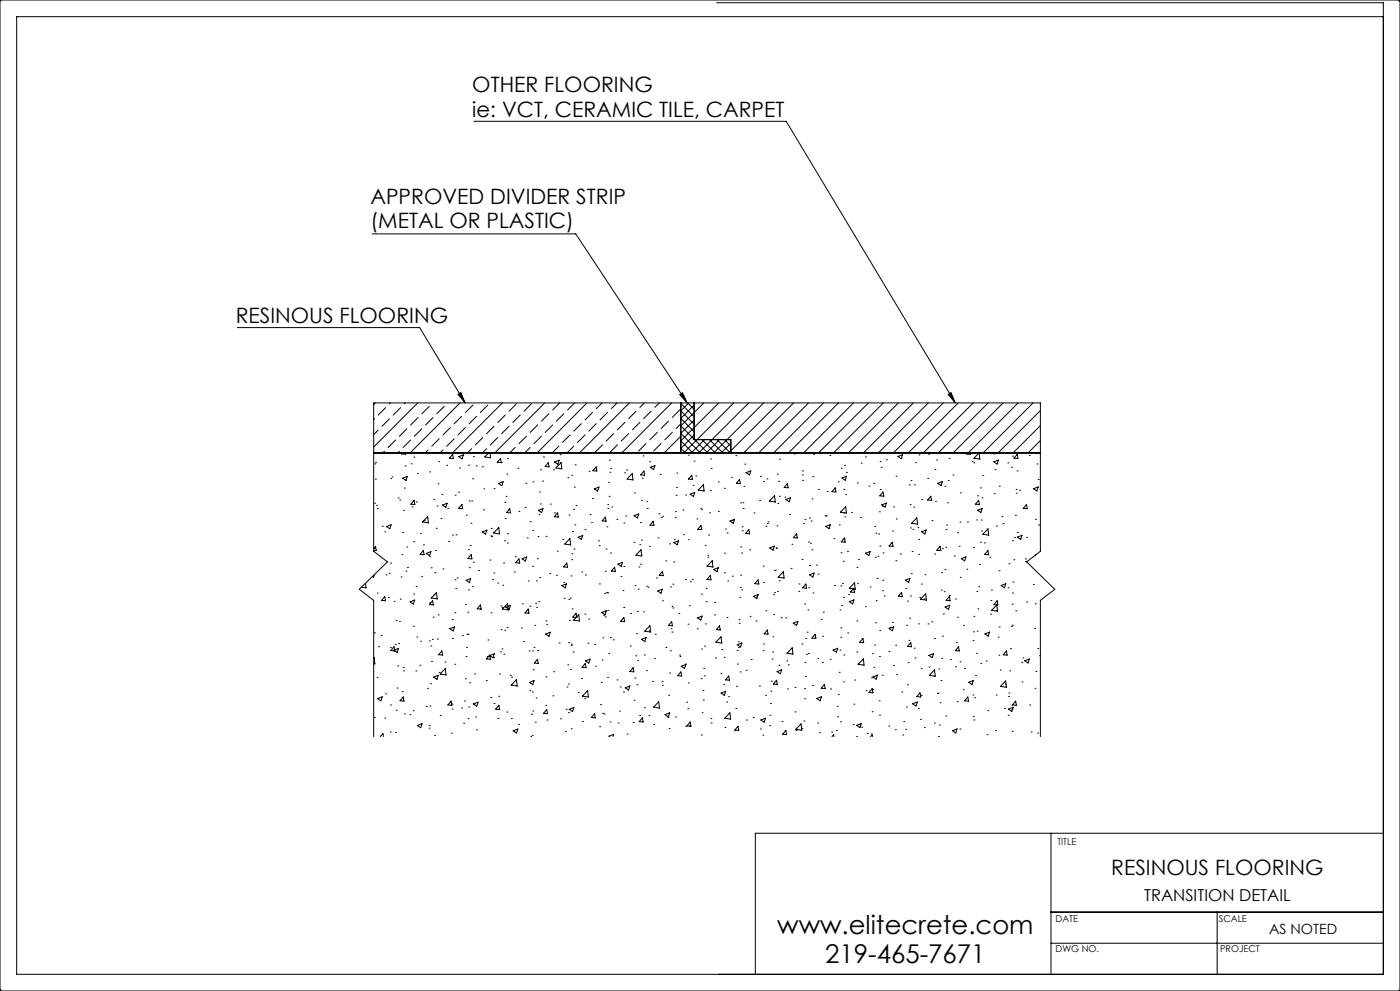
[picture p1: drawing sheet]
<svg xmlns="http://www.w3.org/2000/svg" width="420mm" height="297mm" viewBox="0 0 420 297" stroke-linecap="round" stroke-linejoin="round" font-family="sans-serif">
<defs><g id="words">
<g font-size="7.8">
<text x="233.2" y="279.9">www.elitecrete.com</text>
<text x="247.5" y="288.7">219-465-7671</text>
</g>
<g font-size="6.3">
<text x="141.7" y="27.6">OTHER FLOORING</text>
<text x="141.7" y="34.9">ie: VCT, CERAMIC TILE, CARPET</text>
<text x="111.1" y="61.1">APPROVED DIVIDER STRIP</text>
<text x="111.1" y="68.4">(METAL OR PLASTIC)</text>
<text x="70.7" y="96.8">RESINOUS FLOORING</text>
<text x="333.3" y="262.1">RESINOUS FLOORING</text>
</g>
<text font-size="4.9" x="343.2" y="270.1">TRANSITION DETAIL</text>
<text font-size="4.2" x="380.7" y="279.9">AS NOTED</text>
<g font-size="2.8">
<text x="317.2" y="253.4">TITLE</text>
<text x="316.7" y="276.2">DATE</text>
<text x="365.6" y="276.2">SCALE</text>
<text x="316.7" y="285.2">DWG NO.</text>
<text x="366" y="285.2">PROJECT</text>
</g>
</g></defs>
<g fill="none" stroke="#000" stroke-width=".3">
<path d="M-.1 0h420.1M0 0l.4 .4M0 -.1v297.2M0 0h.1M419.9 0h.1M420 -.1v297.2M420 0l-.4 .4M215 .8h200v291.2h-410v-287h410M142.2 36.4h93.7l50.7 84.4M111.7 70.1h61l33.5 50.7M71.2 98.2h54.7l13.6 22.6M137.4 118.2l.9-.5 1.2 3.1z"/>
<path d="M203.9 118.3l.9-.6 1.4 3.1zM284.4 118.2l.9-.5 1.3 3.1zM112.1 135.8h200M112.3 125.5l-.2 .3M112.5 139h.1M112.6 120.8l-.5 .5M112.7 138.6h.1M113.5 128.9l-1.4 1.3M115.3 135.2l-.5 .6M115.7 122.2l-2.2 2.2M116.8 125.5l-2.2 2.3M117.1 120.8l-.3 .2"/>
<path d="M118.7 131.9l-2.3 2.2M119.8 135.2l-.5 .6M120.2 122.2l-2.3 2.2M120.7 135.8l-.2 .3 1.2 .1-.1-.4M121.5 139.6h.1M121.6 120.8l-.3 .2M122.1 128.5l-2.3 2.3M123.2 131.9l-2.3 2.2M123.3 139h.1M124.1 137h.1M125.3 120.8l-13.2 13.2M125.4 125.1l-2.2 2.3"/>
<path d="M126.5 128.5l-2.2 2.3M128.4 134.9l-.9 .9M128.8 121.8l-2.3 2.2M129.9 125.1l-2.2 2.3M131.6 138.3h.1M131.8 131.5l-2.3 2.2M132.9 134.9l-.9 .9M133.3 121.8l-2.3 2.2M134 139.5h.1M135.1 128.1l-2.2 2.3M135.8 136.2l.2 1.2-1.2-.1zM136.3 131.5l-2.3 2.2"/>
<path d="M137.6 136.9l1.4-.6-.4 1.2zM138 120.8l-15 15M138.5 124.8l-2.2 2.2M139.6 128.1l-2.2 2.3M140.6 139.4h.1M141.5 134.5l-1.3 1.3M141.9 121.4l-2.3 2.2M142 136.8h.1M142.8 139.6h.1M143 124.8l-2.3 2.2M144.7 139.9h.1M144.9 131.1l-2.3 2.3"/>
<path d="M146 134.5l-1.3 1.3M146.4 121.4l-2.3 2.2M146.6 135.8l-1.2 1.1 1.8 .3-.2-1.4M148.2 127.7l-2.2 2.3M149.3 131.1l-2.2 2.3M150.1 137.4l.3 1.3-1.2-.1zM150.4 138.6h.1M150.7 120.8l-15 15M151.6 124.4l-2.3 2.2M152.2 137.4h.1M152.7 127.7l-2.2 2.3M154.6 134.1l-1.7 1.7"/>
<path d="M155 121l-2.3 2.3M156.1 124.4l-2.3 2.2M157.9 130.7l-2.2 2.3M159.1 134.1l-1.7 1.7M159.4 121l-2.2 2.3M161.3 127.4l-2.2 2.2M162.4 130.7l-2.2 2.3M163 137h.1M163.4 120.8l-15 15M164.5 138.7l.2 1.2-1.2-.1zM164.7 124l-2.3 2.2M165.8 127.4l-2.2 2.2"/>
<path d="M166.4 138.5l1.4-.6-.5 1.2zM167.7 133.7l-2.1 2.1M167.9 120.8l-2.1 2.1M168 136.3h.1M168.3 138.6l.2 1.9-1.7-.2zM169.2 124l-2.3 2.2M171 130.3l-2.2 2.3M172.1 133.7l-2 2.1M172.4 120.8l-2.1 2.1M172.5 139.3h.1M174.4 127l-2.3 2.2M175.5 130.3l-2.2 2.3"/>
<path d="M176.1 120.8l-15 15M177.8 123.6l-2.3 2.3M178.8 139.9l.3 1.3-1.2-.1zM178.9 127l-2.3 2.2M180.6 120.8l-1.7 1.7M180.7 133.3l-2.2 2.3M182.2 123.6l-2.2 2.3M182.8 137.9h.1M184.1 130l-2.2 2.2M185.1 120.8l-1.7 1.7M185.2 133.3l-2.2 2.3M187.5 126.6l-2.3 2.2"/>
<path d="M188.6 130l-2.2 2.2M188.8 120.8l-15 15M190.8 123.2l-2.2 2.3M192 126.6l-2.3 2.2M192.9 136.6h.1M193.3 120.8l-1.3 1.3M193.8 132.9l-2.2 2.3M194.9 138.4h.1M195.3 123.2l-2.2 2.3M195.6 139.9h.1M197.2 129.6l-2.3 2.2M197.8 120.8l-1.3 1.3"/>
<path d="M198.3 132.9l-2.2 2.3M200.6 126.2l-2.3 2.2M201.5 120.8l-15 15M201.7 129.6l-2.3 2.2M203.9 122.8l-2.2 2.3M204.2 120.8v15M204.2 130.7l-5 5.1M204.2 127l-1.4 1.4M204.4 120.8l-.2 .1 4 4M206.3 120.8l1.9 1.9M206.5 136.4h.1M206.7 120.8l-2.5 2.4 4 3.9"/>
<path d="M208.2 138.2h.1M208.2 120.8v11h11v4M208.2 121.4l-4 4 4 4M208.2 125.9l-4 4 5.9 5.9M208.2 130.4l-4 4 1.4 1.4M208.4 131.8l4 4M210.6 131.8l4 4M211.1 120.8l-6.9 6.8 4 4M211.4 131.8l-4 4M212.8 131.8l4 4M213.2 137.5h.1M215.1 131.8l4 4"/>
<path d="M215.6 120.8l-11.4 11.3 3.7 3.7M215.9 131.8l-4 4M217.3 131.8l1.9 1.9M219.2 132.9l-2.9 2.9M220.1 120.8l-15 15M220.8 136.5h.1M223.4 139.1h.1M224.6 120.8l-15 15M229.1 120.8l-15 15M233.6 120.8l-15 15M233.8 137.6h.1M238.1 120.8l-15 15"/>
<path d="M238.3 136h.1M241.4 135.8h.3M242.6 120.8l-15 15M244.1 136.2h.1M247.1 120.8l-15 15M249 136.5h.1M251.6 120.8l-15 15M253.4 139.5h.1M256 120.8l-15 15M258.4 138.8h.1M259.6 136.9h.1M260.5 120.8l-15 15"/>
<path d="M264 138.3h.1M265 120.8l-15 15M265.9 137.8h.1M269.4 136.8l1.4-.5-.4 1.2zM269.5 120.8l-15 15M270.3 137.4h.1M274 120.8l-15 15M274.6 138.7h.1M275.7 136.3h.1M278.5 120.8l-15 15M278.6 136.1h.1M281 137.8h.1"/>
<path d="M283 120.8l-15 15M284.7 137.4h.1M287.5 120.8l-15 15M290.1 135.8l-.2 .3 1.1 .1v-.4M291.7 138.3h.1M292 120.8l-15 15M292.1 138.7h.1M293.7 135.8l-1.5 1.5 1.8 .3-.3-1.8M295.1 135.9h.1M296.5 120.8l-15 15M298.1 138.4l1.4-.5-.4 1.2zM298.1 136.1h.1"/>
<path d="M300.9 120.8l-15 15M302.3 138.7h.1M303.8 136.7h.1M305.2 136.2l.2 1.2-1.2-.1zM305.4 120.8l-15 15M308.8 136.5h.1M309.9 120.8l-15 15M311.1 139h.1M312.1 123.1l-12.7 12.7M312.1 127.5l-8.2 8.3M312.1 132l-3.7 3.8M112.4 150.8h.1"/>
<path d="M112.6 143.6h.1M113 151.5h.1M113.2 152.4h.1M114.7 157.7h.1M115.5 159.4h.1M115.9 157.8l1.4-.5-.4 1.2zM117.2 143.4h.1M117.6 142.9h.1M119.4 149.2h.1M119.9 149.8h.1M120.8 159.6h.1M120.8 143.3l1.4-.5-.4 1.2z"/>
<path d="M121 152.9h.1M121.3 146.3h.1M123.6 151.9h.1M124.2 149.9l.3 1.3-1.2-.1zM124.9 150.4h.1M125.2 141.9h.1M126.1 159.8h.1M127.3 156.1h.1M128.3 154.8l.2 1.9-1.8-.3zM128.9 141.4h.1M130.1 149.7h.1M130.9 158.3h.1"/>
<path d="M131.1 151.7h.1M131.4 145h.1M132.3 155.4h.1M132.6 148.2h.1M132.7 151.4l1.4-.6-.4 1.2zM134.3 152.4h.1M136.5 148.4h.1M137.6 147.5h.1M137.8 140.3h.1M138.6 151.2l.2 1.3-1.2-.2zM139.9 154.4h.1M140.8 150.1h.1"/>
<path d="M141.3 156.8h.1M141.5 150.2h.1M141.8 143.5h.1M144.7 159.4l1.4-.5-.4 1.2zM145 152.8h.1M145.1 146.5h.1M147.4 158.4h.1M148.2 146.4h.1M149.6 144.9l1.4-.5-.5 1.2zM149.6 158.1l.3 1.9-1.8-.3zM151.5 150.6h.1M151.6 155.4h.1"/>
<path d="M151.8 148.8h.1M152 142.1h.1M152.3 160h.1M152.5 152.7h.1M152.9 152.5l.2 1.2-1.1-.1zM155.4 140.4h.1M155.7 153.3h.1M157.5 152.1h.1M157.8 144.8h.1M159.1 156.4h.1M159.8 159h.1M159.9 144.4h.1"/>
<path d="M161.5 153l1.4-.6-.4 1.2zM161.7 154.1h.1M161.9 147.5h.1M162.1 151h.1M162.2 140.8h.1M162.8 144.2h.1M165.1 151.1h.1M166 140.8h.1M166.4 153.7h.1M167.3 153.7l.2 1.3-1.2-.1zM170.4 143.2h.1M170.7 154.3h.1"/>
<path d="M171.5 142.4h.1M171.8 159.3h.1M172.1 152.6h.1M172.3 146h.1M172.5 157.3h.1M172.8 151.5h.1M175.5 158.7h.1M176.7 141.3h.1M177 154.2h.1M177.5 156.6h.1M177.7 149.4h.1M178.3 146.5l1.4-.5-.4 1.2z"/>
<path d="M181.6 155l.2 1.2-1.2-.1zM182.1 157.9h.1M182.3 151.2h.1M182.4 152.3h.1M182.6 144.6h.1M182.7 148.8h.1M183 141.5h.1M183.2 140.4h.1M183.5 151.9h.1M185 155.6h.1M187.2 156.7h.1M187.4 141.7h.1"/>
<path d="M187.7 154.6h.1M188 140.9h.1M189.7 141.9l.2 1.9-1.8-.2zM190.2 154.6l1.4-.6-.4 1.2zM190.3 147.8h.1M192.2 156.6h.1M192.4 149.9h.1M192.7 143.3h.1M193.2 141.2l.2 1.2-1.2-.1zM194 150.3h.1M194.2 152.4h.1M195.1 140.1l1.4-.6-.4 1.2z"/>
<path d="M196 156.2l.2 1.3-1.2-.1zM197.7 154h.1M198.1 142.2h.1M198.4 155.1h.1M198.8 154.7h.1M202.6 155.1h.1M202.7 153.3h.1M202.8 148.4h.1M202.9 146.1h.1M203.1 141.8h.1M204.8 152.8h.1M205.7 148.3h.1"/>
<path d="M207 148.1l1.4-.5-.4 1.2zM207.5 142.4l.3 1.3-1.2-.1zM207.9 145.4h.1M208.7 142.6h.1M209.1 155.5h.1M210.3 152.3h.1M210.3 157.5l.2 1.2-1.2-.1zM210.5 152.7h.1M211 145.3l.2 1.9-1.7-.3zM212.8 153.7h.1M213.1 147h.1M213.3 140.4h.1"/>
<path d="M215.5 144.4h.1M215.5 153.3h.1M217.4 146.3h.1M217.6 158.6h.1M218.1 159.7h.1M219 156.2l1.4-.6-.4 1.2zM219.4 143.1h.1M219.7 156h.1M221.9 143.7l.2 1.2-1.2-.1zM222.2 150.7h.1M222.6 157.9h.1M222.7 159.1h.1"/>
<path d="M222.9 150.7h.1M222.9 152.4h.1M223.2 145.8h.1M223.8 141.7l1.4-.6-.4 1.2zM224.6 158.7l.3 1.3-1.2-.1zM226.2 153.7h.1M227.9 150h.1M228.1 142.8h.1M229 144.3h.1M229.8 157.7h.1M230.1 143.5h.1M230.2 156.9h.1"/>
<path d="M230.4 156.4h.1M232.4 148.6l.2 1.9-1.8-.3zM233.1 157.6h.1M233.2 142.1h.1M233.3 150.9h.1M233.6 144.3h.1M233.8 148.7h.1M235.5 149h.1M235.8 149.7l1.4-.5-.4 1.2zM236.2 144.9l.2 1.3-1.2-.1zM236.9 154.2h.1M239 160l.2 1.2-1.2-.1z"/>
<path d="M240.7 142.3h.1M240.7 141.1h.1M240.8 144h.1M241.1 156.9h.1M241.5 155.7h.1M242.8 155.2h.1M243.4 156.2h.1M243.6 149.5h.1M243.8 142.8h.1M245.5 146.7h.1M247.6 154.6h.1M247.7 157.8l1.4-.6-.4 1.2z"/>
<path d="M247.8 154.6h.1M248.1 147.3h.1M250.6 146.2l.2 1.3-1.2-.2zM251.4 144.4h.1M251.8 157.3h.1M252.4 140.3h.1M252.6 143.3l1.4-.6-.4 1.2zM253.1 146.7h.1M253.1 153.7h.1M253.5 154.9h.1M253.7 148.2h.1M253.7 151.9l.2 1.9-1.8-.3z"/>
<path d="M253.9 141.6h.1M255.4 153.6h.1M257.2 144.7h.1M258.2 155.1h.1M260.7 145.7h.1M262.1 144.9h.1M262.4 157.8h.1M262.8 159.8h.1M263.8 153.4h.1M264.1 146.7h.1M264.3 140.1h.1M264.5 151.3l1.4-.5-.4 1.2z"/>
<path d="M264.8 151.7h.1M264.9 147.5l.2 1.2-1.2-.1zM267.8 159.1h.1M268 151.9h.1M268.8 142.7h.1M268.9 155.5h.1M272.8 145.3h.1M273.1 151.3h.1M273.1 158.2h.1M273.3 144h.1M273.9 158.6h.1M274.1 152h.1"/>
<path d="M274.4 145.3h.1M275 155.2l.3 1.9-1.8-.3zM275.4 158.1h.1M276.5 149.7h.1M276.5 159.4l1.4-.6-.4 1.2zM278.3 143.4h.1M279.2 148.7l.3 1.3-1.2-.1zM279.6 156h.1M280.5 140.7h.1M280.6 150.3h.1M281.3 144.9l1.4-.6-.4 1.2zM283.5 145.8h.1"/>
<path d="M283.8 158.7h.1M284 157.4h.1M284.2 150.7h.1M284.5 144h.1M285.9 142.4h.1M287.3 159.7h.1M288 156.5h.1M288.1 147.7h.1M290.3 156.4h.1M293 155.8h.1M293.3 148.6h.1M293.3 152.9l1.4-.5-.4 1.2z"/>
<path d="M293.6 150l.2 1.2-1.2-.1zM294.2 146.2h.1M294.4 155.9h.1M294.5 159.1h.1M294.6 149.2h.1M294.8 142.5h.1M296.4 158.5l.2 1.9-1.8-.3zM298.3 147.9h.1M298.5 140.7h.1M299 157.7h.1M299.8 145.7h.1M300.6 154.8h.1"/>
<path d="M300.9 156.9h.1M303.5 140h.1M304.6 154.4h.1M304.8 146.7h.1M304.9 147.8h.1M305.1 141.1h.1M305.1 159.6h.1M305.8 146.9h.1M307.9 151.2l.3 1.3-1.2-.1zM310.1 146.5l1.4-.6-.4 1.2zM310.6 155.6h.1M311.4 143.7h.1"/>
<path d="M311.6 157.3h.1M109.7 174.8l.1 1.4-1.4-.2M112.1 164.4l.6-.7 .2 1.3-.8-.1M112.3 172.2l-.2 .8-.4-.2M112.4 164.4h.1M113.2 177.8h.1M115.4 178.8l.3 1.2-1.2-.1zM115.8 172.3h.1M116.5 179.1h.1M116.8 171.8h.1M117.2 168.8h.1M120.1 179.6h.1"/>
<path d="M120.3 172.9h.1M120.6 166.3h.1M121.8 171.2h.1M122 163.9h.1M122.2 170.1h.1M124.1 162.4h.1M124.1 178.1h.1M124.8 175.7h.1M126.5 172.7h.1M127 165l.2 1.2-1.2-.1zM127 163.3h.1M127.9 165.9l1.4-.6-.4 1.2z"/>
<path d="M128.9 166.7h.1M129.4 170.2h.1M130.2 178.3h.1M130.4 171.6h.1M130.7 165h.1M130.9 177.6l.3 1.9-1.8-.3zM132.9 170.5h.1M134.6 162.3h.1M135.7 160.4h.1M136.5 173.7h.1M136.7 176.4h.1M136.8 160.3h.1"/>
<path d="M137.1 173.2h.1M139.8 173.9l1.4-.5-.4 1.2zM140.5 164.7h.1M140.6 176.8h.1M140.8 170.1h.1M141.1 163.5h.1M141.3 166.2l.3 1.3-1.2-.1zM141.7 175.7h.1M142 168.5h.1M143.6 171h.1M147 167.8h.1M147.2 160.6h.1"/>
<path d="M147.5 160.7h.1M147.8 173.6h.1M148.2 171.7h.1M149.3 174.7h.1M150.8 175.4h.1M151.1 168.7h.1M151.3 162.1h.1M152.2 162.7h.1M154.3 171.4h.1M154.6 166.9h.1M155.7 167.5l.2 1.3-1.2-.2zM156.6 167.5l1.4-.6-.4 1.2z"/>
<path d="M158.2 161.2h.1M158.5 174.1h.1M159.8 169.7h.1M160.9 174.1h.1M161.2 167.4h.1M161.4 160.8h.1M161.9 173.1h.1M163.8 160.7h.1M164.9 171.9h.1M166.9 172.4h.1M167.2 165.2h.1M168.6 175.5l1.4-.5-.4 1.2z"/>
<path d="M168.8 161.6h.1M169.2 174.6h.1M169.3 179.3h.1M170 168.8l.3 1.2-1.2-.1zM170.7 179.7h.1M171 161.4l.2 1.9-1.8-.3zM171.1 179.3h.1M171.3 172.6h.1M171.5 167.7h.1M171.6 165.9h.1M172.2 164.5h.1M173.4 161l1.4-.5-.4 1.2z"/>
<path d="M174.5 171.4h.1M175.6 172.3h.1M179.5 162.1h.1M179.8 163.5h.1M179.8 175h.1M181.3 177.9h.1M181.6 171.2h.1M181.8 164.5h.1M181.9 177.6h.1M182.3 177.7h.1M183.1 165.7h.1M184.4 170l.2 1.3-1.2-.1z"/>
<path d="M185.4 169.1l1.4-.6-.4 1.2zM186.3 172.8h.1M186.9 177h.1M187.1 169.8h.1M190.2 162.5h.1M190.5 175.5h.1M191.5 176.6h.1M191.7 169.9h.1M191.9 163.3h.1M192.2 169.1h.1M192.3 164.7l.2 1.9-1.7-.2zM192.4 161.9h.1"/>
<path d="M194 175.7h.1M194.5 176h.1M194.8 163.7h.1M197 173.2h.1M197.3 177.1l1.4-.5-.4 1.2zM197.4 161.2h.1M198.7 171.3l.3 1.2-1.2-.1zM199.7 168.1h.1M200.9 163h.1M201.2 175.9h.1M201.8 175.1h.1M202.1 168.4h.1"/>
<path d="M202.2 162.6l1.4-.5-.4 1.2zM202.3 161.8h.1M205 160.2h.1M205.6 173.7h.1M206.5 161.7h.1M207.1 174.3h.1M207.6 173.7h.1M210.4 178.1h.1M211.5 163.4h.1M211.9 176.4h.1M212.1 173.7h.1M212.4 167h.1"/>
<path d="M212.4 166.4h.1M212.6 160.4h.1M213.1 172.5l.2 1.3-1.2-.1zM213.7 168l.2 1.9-1.8-.2zM214.1 170.7l1.4-.6-.4 1.2zM217.3 171.7h.1M217.4 165.8h.1M218.3 174.1h.1M219.7 172.7h.1M222 179h.1M222.1 176.1h.1M222.2 172.4h.1"/>
<path d="M222.2 163.9h.1M222.5 165.7h.1M222.5 176.8h.1M224.9 164.8h.1M226 178.7l1.4-.5-.4 1.2zM227.1 178.9h.1M227.4 173.8l.2 1.2-1.1-.1zM229 169.7h.1M229 174.6h.1M230.9 164.2l1.4-.5-.4 1.2zM232.1 178.2h.1M232.3 171h.1"/>
<path d="M232.4 177.5h.1M232.6 170.9h.1M232.8 164.2h.1M232.9 164.4h.1M233.2 177.3h.1M233.8 174.1h.1M235 171.4l.2 1.9-1.7-.3zM237.3 170.3h.1M237.6 163.1h.1M239.6 177.2h.1M239.7 175h.1M240.6 167.7h.1"/>
<path d="M241.8 175l.2 1.3-1.2-.1zM242.6 162.5h.1M242.6 176.1h.1M242.8 172.3l1.5-.6-.5 1.2zM242.9 169.5h.1M243.1 162.8h.1M243.6 164.8h.1M243.9 177.7h.1M244.9 169.4h.1M245.4 172.1h.1M250.2 161.5h.1M250.4 175.5h.1"/>
<path d="M252.3 175.6h.1M252.3 165.7h.1M252.7 174.9h.1M253 168.2h.1M253.1 179.1h.1M253.2 161.5h.1M253.3 161.2l.3 1.3-1.2-.1zM254.2 165.3h.1M254.6 178.2h.1M256.1 176.3l.2 1.2-1.2-.1zM256.4 174.7l.2 1.9-1.8-.3zM257.1 170.1h.1"/>
<path d="M257.3 174.9h.1M257.5 167.7h.1M259.7 165.8l1.4-.5-.5 1.2zM261 175.9h.1M262.5 167h.1M263.1 173.4h.1M263.4 166.7h.1M263.6 160h.1M264 163.7h.1M264.7 177.1h.1M264.8 173.9h.1M264.9 165.7h.1"/>
<path d="M265.2 178.6h.1M267.7 162.5l.2 1.2-1.2-.1zM268.8 168h.1M270.1 166h.1M270.5 177.5l.2 1.3-1.2-.1zM271.6 173.9l1.4-.6-.4 1.2zM271.7 176.4h.1M273.1 178.6h.1M273.4 171.9h.1M273.6 165.3h.1M275.6 166.2h.1M275.6 161.7h.1"/>
<path d="M275.9 179.1h.1M276.4 175h.1M277.2 179.5h.1M277.5 172.3h.1M277.7 178l.2 1.9-1.8-.3zM280.4 166h.1M282 163.8l.3 1.2-1.2-.1zM282.4 176.8h.1M282.5 171.6h.1M282.7 164.4h.1M283.2 177.3h.1M283.5 170.7h.1"/>
<path d="M283.7 164h.1M284.8 178.5h.1M284.8 178.8l.2 1.2-1.2-.1zM286.3 166.6h.1M286.6 179.5h.1M287.7 163.7h.1M288.1 173h.1M288.4 167.4l1.4-.5-.4 1.2zM290.1 170.6h.1M292.1 164h.1M293.1 177.3h.1M293.6 175.8h.1"/>
<path d="M293.9 169.2h.1M294.1 162.5h.1M295.3 162.7h.1M296.4 165l.2 1.3-1.2-.1zM297 167.1h.1M297.3 180h.1M297.4 176.8h.1M299.7 171h.1M300.3 175.5l1.4-.6-.4 1.2zM302.4 176.2h.1M302.7 168.9h.1M303.7 177.7h.1"/>
<path d="M303.7 162h.1M303.9 174.4h.1M304.1 167.8h.1M304.4 161.1h.1M305.2 161l1.4-.6-.4 1.2zM307.6 167.5h.1M307.7 168.3h.1M307.9 161h.1M310 175.2h.1M310.7 166.3l-.1 .1M310.7 166.3h.1M112.1 197.2l.1-.1 .3 1.9-.4-.1"/>
<path d="M112.3 189.7h.1M113.6 193.8h.1M114.4 190.4h.1M117.1 194.1h.1M118.1 194.9l1.4-.6-.4 1.2zM118.2 193.8l.2 1.3-1.2-.1zM118.3 180.2h.1M118.6 193.1h.1M118.8 185.9h.1M119.3 199.5h.1M119.6 192.9h.1M119.8 186.2h.1"/>
<path d="M123 180.4l1.4-.6-.4 1.2zM124 187.7h.1M125 190.9h.1M125.9 199.4h.1M126.2 192.2h.1M128.8 192.1h.1M128.9 180.7h.1M129.3 193.6h.1M129.4 198.3h.1M129.7 191.6h.1M129.8 180l.2 1.3-1.2-.1zM129.9 185h.1"/>
<path d="M131.2 191.5h.1M131.5 184.3h.1M132.6 195.1l.2 1.2-1.2-.1zM133.5 198.4h.1M135 188.4l1.4-.5-.5 1.2zM135.7 185.7h.1M135.7 191.3h.1M136.4 199.1h.1M136.5 183.6h.1M138.8 190.5h.1M139.6 181.1h.1M139.8 196.8h.1"/>
<path d="M139.9 194h.1M140.1 190.1h.1M140.3 183.5h.1M140.5 190.1h.1M144 182.6h.1M144.1 181.3l.3 1.2-1.2-.1zM146.2 196.7h.1M146.4 191.8h.1M146.9 196.5l1.4-.6-.4 1.2zM146.9 196.3l.2 1.3-1.2-.1zM147.3 183.7h.1M148.1 197.1h.1"/>
<path d="M150.1 195.4h.1M150.3 181.6h.1M150.3 188.7h.1M150.6 182h.1M150.6 194.5h.1M151.2 196.1h.1M151.4 188.9h.1M151.8 182l1.4-.6-.4 1.2zM152.1 188.1h.1M152.3 180.9l.2 1.9-1.8-.3zM156.4 188.2h.1M156.7 181h.1"/>
<path d="M157.1 192.2h.1M158.5 182.5l.2 1.3-1.2-.1zM158.7 195.1h.1M159 181.7h.1M159.8 195.1h.1M160.2 194.1h.1M160.4 187.4h.1M160.7 180.8h.1M161 182h.1M161.2 197.6l.3 1.2-1.2-.1zM161.3 194.9h.1M161.7 180.3h.1"/>
<path d="M163.7 190l1.4-.5-.4 1.2zM163.8 186.1h.1M164 187.2h.1M167.7 192.7h.1M170.4 199.2h.1M170.6 192.6h.1M170.8 185.9h.1M171.4 193.4h.1M171.4 193.1h.1M171.6 182.5h.1M172 195.4h.1M172.8 183.8l.2 1.3-1.2-.2z"/>
<path d="M173.6 184.2l.2 1.9-1.7-.3zM175.4 184.1h.1M175.6 198.8l.2 1.3-1.2-.1zM175.6 198.1l1.4-.6-.4 1.2zM176.4 192.8h.1M176.6 185.5h.1M178.4 193.2h.1M178.7 199.7h.1M180.5 183.6l1.4-.6-.4 1.2zM180.6 197.8h.1M180.9 191.2h.1M181.1 184.5h.1"/>
<path d="M181.6 184.9h.1M182.3 182.9h.1M182.6 195.8h.1M183.1 191.1h.1M183.9 191.8h.1M187.1 182.1h.1M187.2 185.1l.2 1.2-1.2-.1zM189.1 193.6h.1M189.2 183.9h.1M190.7 196.5h.1M191 189.9h.1M191.2 183.2h.1"/>
<path d="M191.3 198h.1M192.4 191.6l1.4-.5-.4 1.2zM193 183.4h.1M193.3 196.3h.1M194.8 189.1h.1M195 187.5l.2 1.9-1.8-.2zM196.3 197.3h.1M196.6 190.1h.1M198.8 180.1h.1M199.8 194.1h.1M201.1 195h.1M201.4 188.4h.1"/>
<path d="M201.5 186.3l.2 1.3-1.2-.1zM201.6 189.4h.1M201.6 181.7h.1M201.8 182.2h.1M203.7 183.8h.1M203.9 196.3h.1M204 196.7h.1M204.4 199.7l1.4-.6-.4 1.2zM205.6 199h.1M206.4 187.1h.1M206.8 181.6h.1M209.2 188.4h.1"/>
<path d="M209.2 185.2l1.4-.6-.4 1.2zM210.4 194.5h.1M211.4 193.6h.1M211.6 187h.1M211.9 180.3h.1M214.3 184.3h.1M214.4 180.6h.1M214.7 197.2h.1M215.8 187.6l.3 1.2-1.2-.1zM216.3 190.8l.2 1.9-1.7-.2zM216.5 194.7h.1M217.3 197h.1"/>
<path d="M218.1 185.1h.1M221.1 195h.1M221.2 193.2l1.4-.5-.4 1.2zM221.2 199h.1M221.5 192.4h.1M221.5 194h.1M221.7 185.7h.1M221.8 186.8h.1M225 184.7h.1M225.3 197.6h.1M226.8 186.1h.1M228.9 195h.1"/>
<path d="M229.1 193h.1M229.7 183.1h.1M230.2 188.8l.2 1.3-1.2-.1zM231.6 197.5h.1M231.8 195.4h.1M231.9 190.9h.1M232.1 184.2h.1M233.7 199.4h.1M234.4 185.1h.1M235.7 185.2h.1M236 198.1h.1M236.5 199.2h.1"/>
<path d="M237.7 194.1l.2 1.9-1.8-.2zM238 186.8l1.4-.6-.4 1.2zM240.6 193h.1M241.4 181.1h.1M241.5 198.6h.1M241.7 191.4h.1M241.9 196.1h.1M242.1 189.5h.1M242.4 182.8h.1M242.5 195.9h.1M244.5 190.1l.3 1.2-1.2-.1zM245.4 197.4h.1"/>
<path d="M246.4 185.6h.1M246.7 198.5h.1M246.7 190.7h.1M247 183.5h.1M249.1 197.6h.1M249.9 194.8l1.4-.5-.4 1.2zM252 194.8h.1M252 182.8h.1M252.2 188.2h.1M252.2 191h.1M252.5 181.5h.1M253.2 196.3h.1"/>
<path d="M254.3 189.7h.1M254.8 180.3l1.4-.5-.4 1.2zM257 195.4h.1M257.1 186.1h.1M257.4 199h.1M258.9 191.3l.2 1.3-1.2-.1zM259 197.5l.2 1.9-1.8-.3zM259.6 181.8h.1M261.7 195.9h.1M262.1 200h.1M262.4 193.3h.1M262.6 186.7h.1"/>
<path d="M262.9 180h.1M263.8 196.8h.1M263.9 189h.1M266.7 195.3h.1M266.7 188.4l1.4-.6-.4 1.2zM267 188h.1M267.7 186.5h.1M268 199.4h.1M268.7 193.4h.1M272 187.4h.1M272.2 180.1h.1M272.4 198.6h.1"/>
<path d="M272.7 191.9h.1M272.9 185.3h.1M273.2 192.6l.3 1.2-1.2-.1zM274.3 194.3h.1M274.5 197.2h.1M275.6 187h.1M278.4 187h.1M278.7 196.4l1.4-.5-.4 1.2zM278.7 199.9h.1M279.5 186.4h.1M280.4 191.4h.1M282.5 197.3h.1"/>
<path d="M282.8 190.6h.1M283 184h.1M283.5 181.9l1.4-.5-.4 1.2zM285.2 197.7h.1M286.6 199.8h.1M286.9 192.6h.1M287.2 185h.1M287.6 193.8l.2 1.3-1.2-.1zM288 198.4h.1M289.1 187.4h.1M291.9 191.9h.1M292 189.4h.1"/>
<path d="M292.2 184.7h.1M292.9 195.8h.1M293.1 189.1h.1M293.4 182.5h.1M294.2 198.8h.1M295.5 190l1.4-.6-.4 1.2zM295.9 198.1h.1M297.2 184.1h.1M298.9 183h.1M299 181.3l.3 1.9-1.8-.3zM299.1 180l.3 1.3-1.2-.1zM299.5 190.9h.1"/>
<path d="M299.7 196.4h.1M299.8 187.9h.1M301.9 195.1l.2 1.2-1.1-.1zM303.2 194.4h.1M303.4 187.7h.1M303.7 181.1h.1M303.7 187.4h.1M304.7 183.1h.1M306.5 198.6h.1M306.9 197.2h.1M307.4 198l1.4-.5-.4 1.2zM308 180.4h.1"/>
<path d="M310.4 188.3h.1M310.6 181h.1M311.3 194.4h.1M311.9 196.5h.1M112.3 215h.1M113.1 203.1h.1M113.3 209.4l1.4-.6-.4 1.2zM115.4 215.2h.1M115.7 207.9h.1M117.1 219.4h.1M117.2 211.3h.1M118.6 219.5h.1"/>
<path d="M118.9 212.9h.1M119.1 206.2h.1M120.7 207.3h.1M120.9 200.1h.1M121 208.9l.2 1.2-1.2-.1zM121.1 201.1h.1M121.4 214h.1M123 214.2h.1M123.9 213h.1M124.8 201.1h.1M125.2 217.4l1.4-.5-.4 1.2zM127.8 211.7h.1"/>
<path d="M128.3 206.3h.1M128.7 218.2h.1M128.7 217.4h.1M129 211.6h.1M129.2 204.9h.1M130.1 202.9l1.4-.5-.4 1.2zM131.7 201.5h.1M132.1 214.4h.1M133.6 200.4l.2 1.9-1.8-.3zM135.3 210.1l.3 1.3-1.2-.1zM135.4 219.7h.1M135.6 211h.1"/>
<path d="M135.6 212.5h.1M138.5 212.2h.1M139.1 216.7h.1M139.3 210.1h.1M139.6 203.4h.1M140.4 215.4h.1M140.6 211.9h.1M140.9 204.6h.1M142 211l1.4-.6-.4 1.2zM142.4 202h.1M142.7 214.9h.1M142.9 218.8h.1"/>
<path d="M145.9 204h.1M147.3 209h.1M148.2 210.9h.1M149.2 212.6h.1M149.4 215.3h.1M149.6 208.7h.1M149.7 211.4l.2 1.2-1.2-.1zM149.9 202h.1M152.1 213.4h.1M153.1 202.4h.1M153.4 215.3h.1M153.5 203h.1"/>
<path d="M154 219l1.4-.5-.4 1.2zM154.9 203.7l.3 1.9-1.8-.3zM155.6 217.1h.1M158.8 204.5l1.4-.5-.4 1.2zM158.9 207h.1M159.5 214.1h.1M159.7 207.4h.1M159.9 213.1h.1M160 200.7h.1M160.6 216.4h.1M160.8 209.2h.1M163.7 211.4h.1"/>
<path d="M163.8 202.9h.1M164 212.6l.2 1.3-1.1-.1zM164.1 215.8h.1M165.8 208.5h.1M166.1 201.3h.1M168.2 215.4h.1M169.6 219.2h.1M169.9 212.6h.1M170.1 205.9h.1M170.5 213.5h.1M170.6 205h.1M170.8 212.6l1.4-.6-.4 1.2z"/>
<path d="M171.1 200.7h.1M171.4 218.4h.1M173.4 207.5h.1M174.4 203.3h.1M174.8 216.2h.1M175.4 209.4h.1M176.3 207l.2 1.9-1.8-.3zM178.4 213.9l.2 1.2-1.2-.1zM179.9 217.8h.1M180.1 211.1h.1M180.4 204.5h.1M180.8 213.8h.1"/>
<path d="M181.2 214h.1M182.3 203h.1M183 216.4h.1M185.1 203.8h.1M185.4 216.7h.1M185.8 213.1h.1M186.1 205.9h.1M187.1 207.4h.1M187.6 206.1l1.4-.5-.4 1.2zM190 216.5h.1M190.2 201.4l-.3-1.3-.9 1.1 1.2 .2M190.2 209.9h.1"/>
<path d="M190.5 203.2h.1M191.1 205.2h.1M191.9 214.4h.1M192.7 215.1l.2 1.3-1.2-.1zM193.4 212.1h.1M193.9 201h.1M194.7 214.4h.1M195.8 204.2h.1M196.1 217.1h.1M197.6 210.3l.2 1.9-1.7-.3zM198.6 204.2h.1M198.7 205.4h.1"/>
<path d="M199.5 214.2l1.4-.6-.4 1.2zM200.4 215h.1M200.6 208.4h.1M200.7 218.3h.1M200.9 201.7h.1M202.6 214.9h.1M204.3 201.4l.2 1.2-1.2-.1zM205.8 217.7h.1M206 210.4h.1M206.4 212.4h.1M206.5 204.7h.1M206.8 217.6h.1"/>
<path d="M207.1 216.4l.2 1.2-1.2-.1zM210.4 203.4h.1M210.6 213.6h.1M210.9 207h.1M211 209.8h.1M211.1 200.3h.1M211.3 202.6h.1M213.3 215.3h.1M213.3 216.7h.1M216.3 201.9h.1M216.3 207.7l1.4-.5-.4 1.2zM217.1 205.1h.1"/>
<path d="M217.5 218h.1M218 210.4h.1M218.6 208.8h.1M218.6 202.6l.3 1.3-1.2-.1zM219 213.6l.2 1.9-1.8-.2zM220.5 219h.1M220.7 212.3h.1M221 205.7h.1M221.4 217.7l.2 1.2-1.2-.1zM222 201.4h.1M223.8 200.9h.1M223.9 215.8h.1"/>
<path d="M226 215h.1M227.8 205.6h.1M228.1 218.5h.1M228.3 215.8l1.4-.6-.5 1.2zM229.7 208.4h.1M230.9 217.5h.1M231 214.4h.1M231.1 210.8h.1M231.2 207.1h.1M231.4 204.2h.1M233 203.9l.2 1.2-1.2-.1zM233.1 201.3l1.4-.6-.4 1.2z"/>
<path d="M234.6 216.2h.1M235.7 218.9l.3 1.3-1.2-.1zM236.2 206.5h.1M238.5 206h.1M238.5 213.4h.1M238.8 218.9h.1M240.3 216.9l.2 1.9-1.7-.2zM240.5 218.3h.1M241.2 216.1h.1M241.3 206.4h.1M241.4 209.4h.1M241.6 202.8h.1"/>
<path d="M243.8 205.5h.1M245.1 209.3l1.4-.5-.4 1.2zM245.3 216.7h.1M245.9 219.6h.1M247.3 205.1l.2 1.3-1.2-.1zM249.2 206.5h.1M249.5 219.4h.1M250.9 218.9h.1M251.2 211.7h.1M251.3 214.8h.1M251.5 208.1h.1M251.8 201.5h.1"/>
<path d="M252.2 216.3h.1M253 204.4h.1M256 217.1h.1M256.2 211h.1M256.4 203.8h.1M257 217.4l1.4-.6-.4 1.3zM258.5 217.9h.1M259.9 206.9h.1M260.2 219.8h.1M261.4 220h.1M261.4 203.2h.1M261.7 213.3h.1"/>
<path d="M261.7 206.4l.2 1.2-1.2-.1zM261.9 202.9l1.4-.6-.4 1.2zM261.9 206.6h.1M263.8 210h.1M263.8 214.3h.1M264.7 202.4h.1M266.6 217.6h.1M268.6 218.7h.1M269 202.2h.1M270.5 207.4h.1M271.1 216.3h.1M271.7 218.6h.1"/>
<path d="M271.9 211.9h.1M272.2 205.2h.1M273.8 210.9l1.4-.5-.4 1.2zM275.5 212.3h.1M276 207.6l.2 1.3-1.2-.1zM276.1 215.6h.1M276.3 200.4h.1M276.4 208.4h.1M277.3 218h.1M280.3 216.7h.1M280.4 200.8l.2 1.9-1.8-.3zM281.2 207.8h.1"/>
<path d="M281.4 207.7h.1M281.6 200.5h.1M281.8 217.3h.1M282 210.6h.1M282.3 204h.1M283.7 214.6h.1M285.7 219l1.4-.6-.4 1.3zM287.2 210.3h.1M288 218.5h.1M289 206.7h.1M289.4 200.3h.1M290.3 208.9l.3 1.2-1.2-.1z"/>
<path d="M290.6 204.5l1.4-.6-.4 1.3zM291.9 208.3h.1M292 214.7h.1M292.2 215.8h.1M292.4 209.1h.1M292.7 202.5h.1M296.3 212.9h.1M298.7 219h.1M298.8 208.3h.1M300.1 200.8h.1M301.3 212.3h.1M301.6 205.1h.1"/>
<path d="M301.7 204.1l.2 1.9-1.8-.3zM302.4 214.4h.1M302.5 212.5l1.4-.5-.4 1.2zM302.6 208.7h.1M302.7 207.7h.1M302.9 201.1h.1M303.6 212.7h.1M303.7 219.2h.1M304.7 210.1l.2 1.3-1.2-.1zM306.6 204.4h.1M308.9 211.3h.1M309.3 219.4h.1"/>
<path d="M310.5 206.3h.1M310.8 201.3h.1M311.3 219.7h.1M112.1 220.8v-40.9l-4.3-3.3 8.4-8.2-4.1-3.2v-44.4h200v44.4l-4.1 3.2 8.4 8.2-4.3 3.3v40.9M114 220.8l.9-.9 .1 .9M130.4 220.4h.1M159.2 220.7h.1M159.7 220.4h.1M182.9 220.8l-.2-.2 1.4-.5-.2 .7M188.1 220h.1M210.4 220.3h.1M228.9 220.3h.1"/>
<path d="M249.6 220.8l.5-.6 .1 .6M257 220.7h.1M261.2 220.8l.5-.5v.5M270.9 220.3h.1M281.5 220.7h.1M296.1 220.2h.1M315.3 249.7v42.3M415 249.7h-188.4v42.3M315.3 273.4h99.7M365.1 273.4v18.6M-.1 297h420.1M0 297v.1"/>
<path d="M.4 296.6l-.4 .5M315.3 282.7h99.7M419.6 296.6l.4 .4M420 297l-.1 .1"/>
</g>
<path d="M137.4 118.2l.9-.5 1.2 3.1zM203.9 118.3l.9-.6 1.4 3.1zM284.4 118.2l.9-.5 1.3 3.1z" fill="#000"/>
<use href="#words"/>
</svg>
